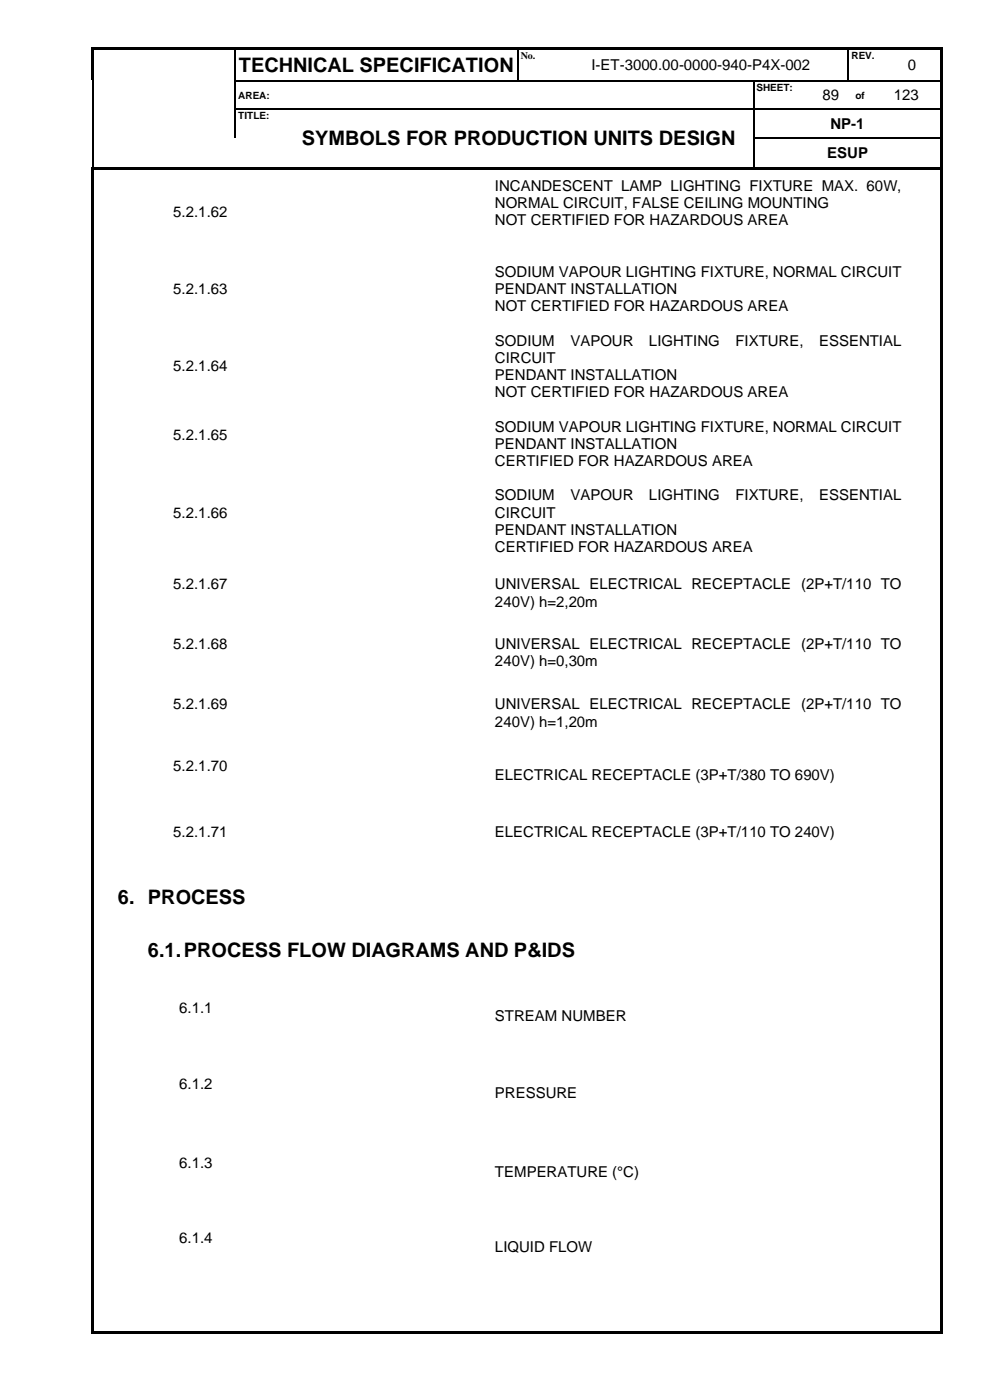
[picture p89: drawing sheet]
<svg xmlns="http://www.w3.org/2000/svg" width="210mm" height="297mm" viewBox="0 0 210 297" stroke-linecap="round" stroke-linejoin="round" font-family="sans-serif">
<defs><g id="words">
<g font-size="4.2">
<text x="50.6" y="15.3">TECHNICAL SPECIFICATION</text>
<text x="64" y="30.9">SYMBOLS FOR PRODUCTION UNITS DESIGN</text>
<text x="25" y="191.8">6. PROCESS</text>
<text x="31.4" y="203">6.1.PROCESS FLOW DIAGRAMS AND P&amp;IDS</text>
</g>
<g font-size="3.2">
<text x="125.5" y="14.9">I-ET-3000.00-0000-940-P4X-002</text>
<text x="192.6" y="14.9">0</text>
<text x="174.5" y="21.3">89</text>
<text x="189.6" y="21.3">123</text>
<text x="176.2" y="27.3">NP-1</text>
<text x="175.5" y="33.6">ESUP</text>
<text x="105" y="40.5">INCANDESCENT LAMP LIGHTING FIXTURE MAX. 60W,</text>
<text x="36.8" y="45.9">5.2.1.62</text>
<text x="105" y="44.1">NORMAL CIRCUIT, FALSE CEILING MOUNTING</text>
<text x="105" y="47.8">NOT CERTIFIED FOR HAZARDOUS AREA</text>
<text x="105" y="58.7">SODIUM VAPOUR LIGHTING FIXTURE, NORMAL CIRCUIT</text>
<text x="36.8" y="62.4">5.2.1.63</text>
<text x="105" y="62.4">PENDANT INSTALLATION</text>
<text x="105" y="66">NOT CERTIFIED FOR HAZARDOUS AREA</text>
<text x="105" y="73.3">SODIUM</text>
<text x="105" y="77">CIRCUIT</text>
<text x="121" y="73.3">VAPOUR</text>
<text x="137.7" y="73.3">LIGHTING</text>
<text x="156" y="73.3">FIXTURE,</text>
<text x="173.8" y="73.3">ESSENTIAL</text>
<text x="36.8" y="78.8">5.2.1.64</text>
<text x="105" y="80.7">PENDANT INSTALLATION</text>
<text x="105" y="84.3">NOT CERTIFIED FOR HAZARDOUS AREA</text>
<text x="36.8" y="93.4">5.2.1.65</text>
<text x="105" y="91.6">SODIUM VAPOUR LIGHTING FIXTURE, NORMAL CIRCUIT</text>
<text x="105" y="95.2">PENDANT INSTALLATION</text>
<text x="105" y="98.9">CERTIFIED FOR HAZARDOUS AREA</text>
<text x="105" y="106.2">SODIUM</text>
<text x="121" y="106.2">VAPOUR</text>
<text x="137.7" y="106.2">LIGHTING</text>
<text x="156" y="106.2">FIXTURE,</text>
<text x="173.8" y="106.2">ESSENTIAL</text>
<text x="36.8" y="109.8">5.2.1.66</text>
<text x="105" y="109.8">CIRCUIT</text>
<text x="105" y="113.5">PENDANT INSTALLATION</text>
<text x="105" y="117.2">CERTIFIED FOR HAZARDOUS AREA</text>
<text x="36.8" y="125.1">5.2.1.67</text>
<text x="105" y="125.1">UNIVERSAL ELECTRICAL RECEPTACLE (2P+T/110 TO</text>
<text x="105" y="128.7">240V) h=2,20m</text>
<text x="36.8" y="137.6">5.2.1.68</text>
<text x="105" y="137.6">UNIVERSAL ELECTRICAL RECEPTACLE (2P+T/110 TO</text>
<text x="105" y="141.2">240V) h=0,30m</text>
<text x="36.8" y="150.5">5.2.1.69</text>
<text x="105" y="150.5">UNIVERSAL ELECTRICAL RECEPTACLE (2P+T/110 TO</text>
<text x="105" y="154.2">240V) h=1,20m</text>
<text x="36.8" y="163.7">5.2.1.70</text>
<text x="105" y="165.5">ELECTRICAL RECEPTACLE (3P+T/380 TO 690V)</text>
<text x="36.8" y="177.5">5.2.1.71</text>
<text x="105" y="177.5">ELECTRICAL RECEPTACLE (3P+T/110 TO 240V)</text>
<text x="38" y="214.9">6.1.1</text>
<text x="105" y="216.7">STREAM NUMBER</text>
<text x="38" y="231.1">6.1.2</text>
<text x="105" y="233">PRESSURE</text>
<text x="38" y="247.9">6.1.3</text>
<text x="105" y="249.7">TEMPERATURE (°C)</text>
<text x="38" y="263.8">6.1.4</text>
<text x="105" y="265.6">LIQUID FLOW</text>
</g>
<g font-size="2.1">
<text x="110.5" y="12.5">No.</text>
<text x="180.6" y="12.5">REV.</text>
<text x="50.6" y="20.9">AREA:</text>
<text x="160.5" y="19.3">SHEET:</text>
<text x="181.5" y="20.9">of</text>
<text x="50.6" y="25.2">TITLE:</text>
</g>
</g></defs>
<g fill="#000">
<path d="M19.3 10h.6v.5h-.6z" fill-rule="evenodd"/>
<path d="M19.3 10h.6v.5h-.6z" fill-rule="evenodd"/>
<path d="M19.3 10.5h.6v6.5h-.6z" fill-rule="evenodd"/>
<path d="M19.6 17h.3v.3h-.3z" fill-rule="evenodd"/>
<path d="M19.9 10h29.9v.5h-29.9z" fill-rule="evenodd"/>
<path d="M49.8 10.5h.2z" fill-rule="evenodd"/>
<path d="M49.8 10h.5v.5h-.5z" fill-rule="evenodd"/>
<path d="M49.8 17h.2v.3h-.2z" fill-rule="evenodd"/>
<path d="M50.3 10h59.5v.5h-59.5z" fill-rule="evenodd"/>
<path d="M109.8 10.5h.3z" fill-rule="evenodd"/>
<path d="M109.8 10h.5v.5h-.5z" fill-rule="evenodd"/>
<path d="M109.8 17h.3v.3h-.3z" fill-rule="evenodd"/>
<path d="M110.3 10h7.2v.5h-7.2z" fill-rule="evenodd"/>
<path d="M117.5 10h.5v.5h-.5z" fill-rule="evenodd"/>
<path d="M117.5 17h.2v.3h-.2z" fill-rule="evenodd"/>
<path d="M118 10h61.9v.5h-61.9z" fill-rule="evenodd"/>
<path d="M159.8 17h.3v.3h-.3z" fill-rule="evenodd"/>
<path d="M172.5 17h.3v.3h-.3z" fill-rule="evenodd"/>
<path d="M179.9 10.5h.2z" fill-rule="evenodd"/>
<path d="M179.9 10h.5v.5h-.5z" fill-rule="evenodd"/>
<path d="M179.9 17h.2v.3h-.2z" fill-rule="evenodd"/>
<path d="M180.1 17h.3v.3h-.3z" fill-rule="evenodd"/>
<path d="M180.4 10h7.1v.5h-7.1z" fill-rule="evenodd"/>
<path d="M185 17h.2v.3h-.2z" fill-rule="evenodd"/>
<path d="M187.5 10h.5v.5h-.5z" fill-rule="evenodd"/>
<path d="M187.5 17h.2v.3h-.2z" fill-rule="evenodd"/>
<path d="M188 10h11.6v.5h-11.6z" fill-rule="evenodd"/>
<path d="M199.6 10h.5v.5h-.5z" fill-rule="evenodd"/>
<path d="M199.6 10h.5v.5h-.5z" fill-rule="evenodd"/>
<path d="M199.6 10.5h.5v6.5h-.5z" fill-rule="evenodd"/>
<path d="M199.6 17h.5v.3h-.5z" fill-rule="evenodd"/>
<path d="M19.5 35.4h.5v.6h-.5z" fill-rule="evenodd"/>
<path d="M19.5 35.4h.5v.5h-.5z" fill-rule="evenodd"/>
<path d="M19.6 23h.3v.2h-.3z" fill-rule="evenodd"/>
<path d="M19.6 29.2h.3v.3h-.3z" fill-rule="evenodd"/>
<path d="M20 35.4h.5v.5h-.5z" fill-rule="evenodd"/>
<path d="M20.5 35.4h29.4v.5h-29.4z" fill-rule="evenodd"/>
<path d="M49.8 23h.2v.2h-.2z" fill-rule="evenodd"/>
<path d="M49.9 35.4h.5v.5h-.5z" fill-rule="evenodd"/>
<path d="M50.4 35.4h9.8v.5h-9.8z" fill-rule="evenodd"/>
<path d="M60.2 23h.3v.2h-.3z" fill-rule="evenodd"/>
<path d="M60.2 35.4h.6v.5h-.6z" fill-rule="evenodd"/>
<path d="M60.8 35.4h99v.5h-99z" fill-rule="evenodd"/>
<path d="M159.8 23h.3v.2h-.3z" fill-rule="evenodd"/>
<path d="M159.8 29.2h.3v.3h-.3z" fill-rule="evenodd"/>
<path d="M159.8 35.4h.6v.5h-.6z" fill-rule="evenodd"/>
<path d="M160.4 35.4h39.2v.5h-39.2z" fill-rule="evenodd"/>
<path d="M172.5 23h.3v.2h-.3z" fill-rule="evenodd"/>
<path d="M180 23h.2v.2h-.2z" fill-rule="evenodd"/>
<path d="M185 23h.2v.2h-.2z" fill-rule="evenodd"/>
<path d="M199.6 17.3h.5v5.7h-.5z" fill-rule="evenodd"/>
<path d="M199.6 23h.5v.2h-.5z" fill-rule="evenodd"/>
<path d="M199.6 23.2h.5v6h-.5z" fill-rule="evenodd"/>
<path d="M199.6 29.2h.5v.3h-.5z" fill-rule="evenodd"/>
<path d="M199.6 29.5h.5v5.9h-.5z" fill-rule="evenodd"/>
<path d="M199.6 35.4h.5v.6h-.5z" fill-rule="evenodd"/>
<path d="M19.5 36h.5v246.5h-.5z" fill-rule="evenodd"/>
<path d="M19.5 282.5h.5v.5h-.5z" fill-rule="evenodd"/>
<path d="M19.5 282.5h.5v.5h-.5z" fill-rule="evenodd"/>
<path d="M20 282.5h179.6v.5h-179.6z" fill-rule="evenodd"/>
<path d="M199.6 36h.5v246.5h-.5z" fill-rule="evenodd"/>
<path d="M199.6 282.5h.5v.5h-.5z" fill-rule="evenodd"/>
<path d="M199.6 282.5h.5v.5h-.5z" fill-rule="evenodd"/>
</g>
<g fill="none" stroke="#000" stroke-width=".25">
<path d="M19.7 17.3v5.7M49.9 10.5v6.5M49.9 17.3v5.7M50 17.1h59.8M110 10.5v6.5M110.1 17.1h7.4M117.7 17.1h42.1M160 17.3v5.7M160.1 17.1h12.4M172.8 17.1h7.1M180 10.5v6.5M180.4 17.1h4.6"/>
<path d="M185.2 17.1h2.3M187.7 17.1h11.9M19.7 23.2v6M19.7 29.5v5.9M49.9 23.2v6M50 23.1h10.2M60.5 23.1h99.3M160 23.2v6M160 29.5v5.9M160.1 23.1h12.4M160.1 29.3h39.5M172.8 23.1h7.2"/>
<path d="M180.2 23.1h4.8M185.2 23.1h14.4"/>
</g>
<use href="#words"/>
</svg>
